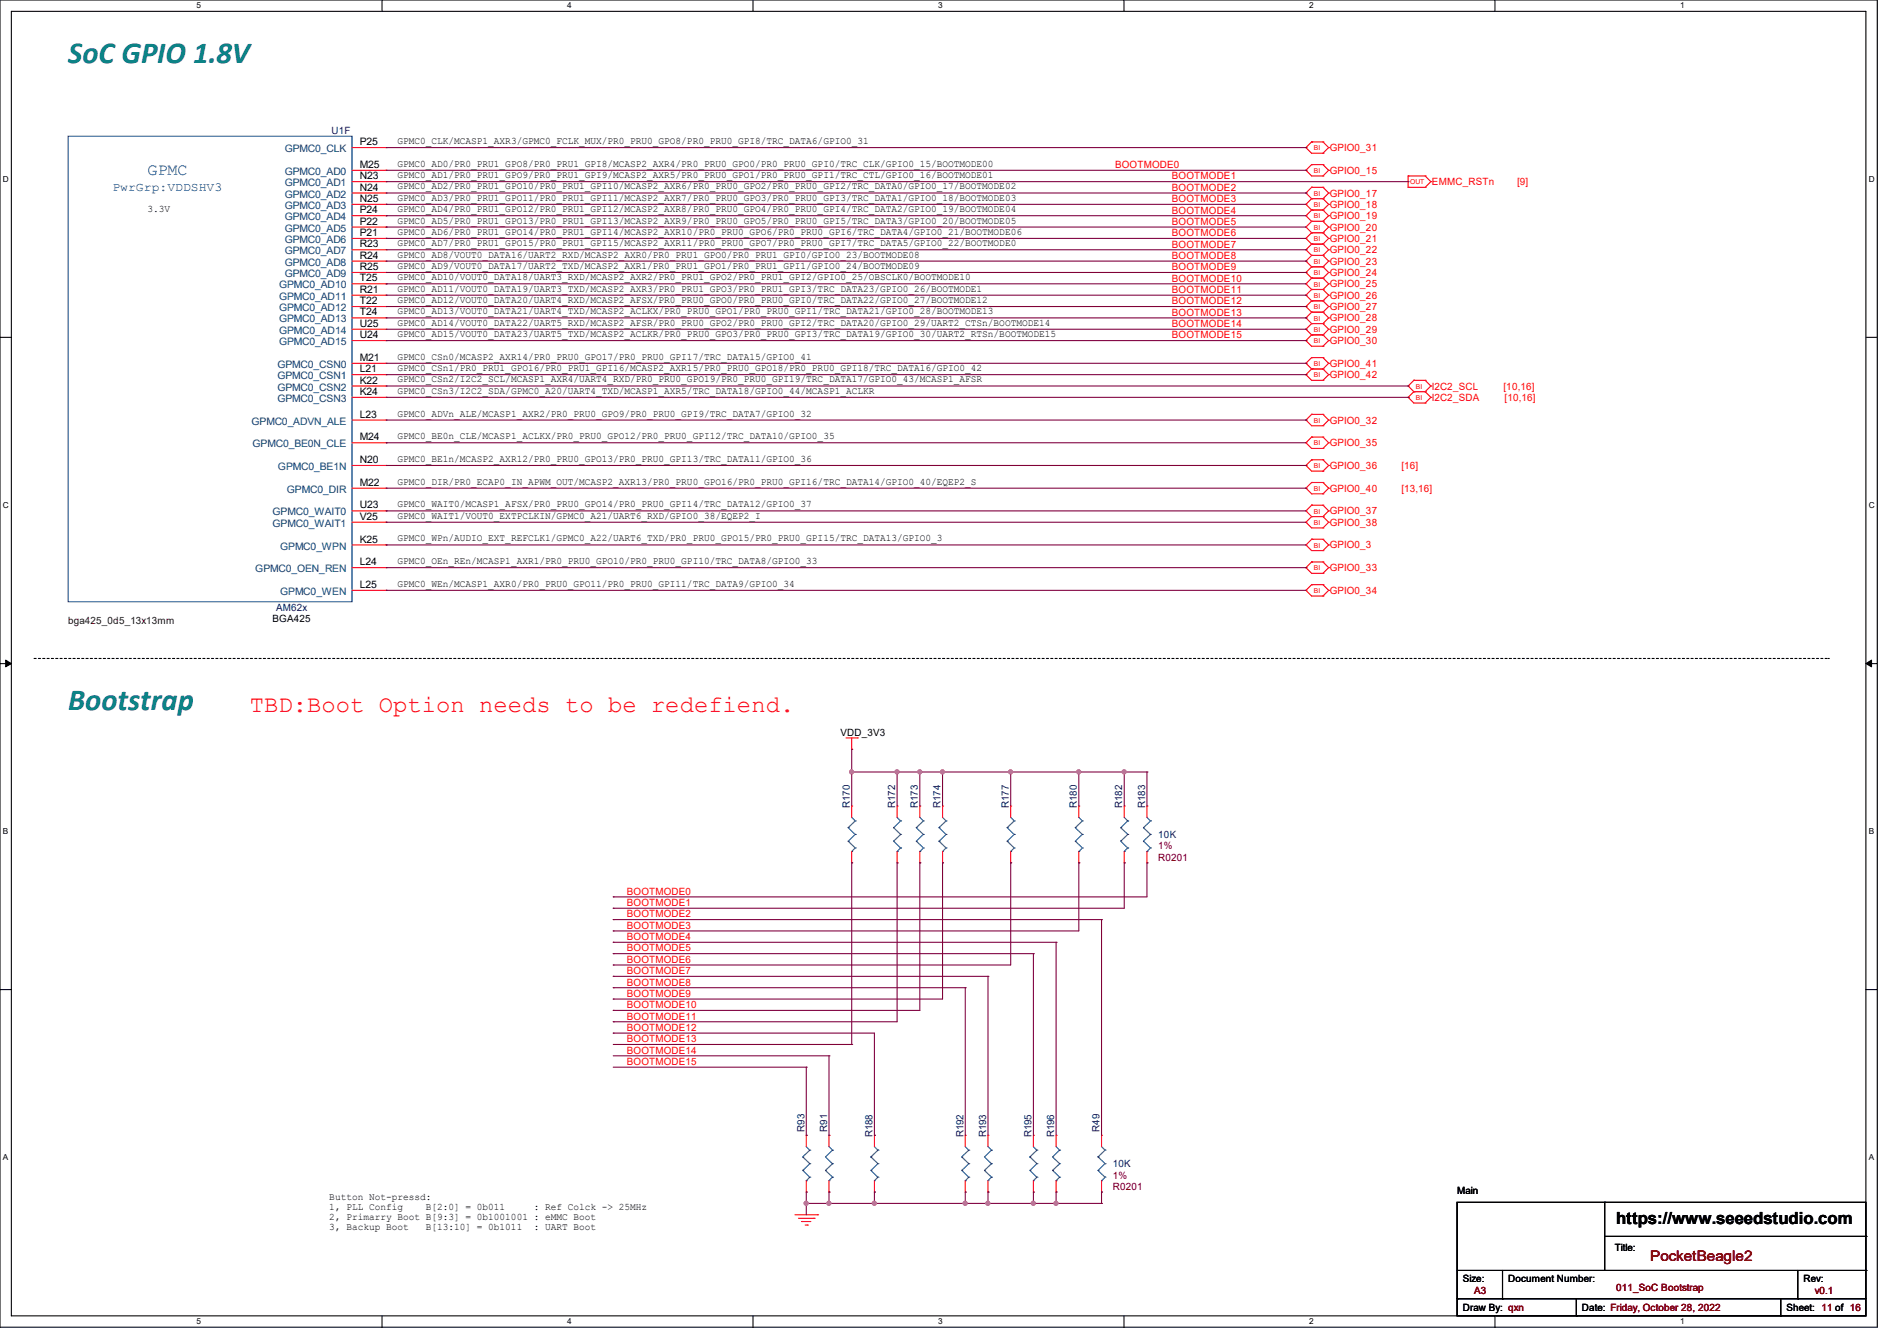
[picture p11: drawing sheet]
<svg xmlns="http://www.w3.org/2000/svg" width="297mm" height="210mm" viewBox="0 0 297 210" stroke-linecap="round" stroke-linejoin="round" font-family="sans-serif">
<defs><g id="words">
<g font-size="4.8" fill="#008080">
<text x="10.7" y="9.9">SoC GPIO 1.8V</text>
<text x="10.7" y="111.3">Bootstrap</text>
</g>
<text font-size="3.7" fill="#f00" x="39.1" y="111.5">TBD:Boot Option needs to be redefiend.</text>
<text font-size="2.6" fill="#00f" x="23.1" y="27.3">GPMC</text>
<text font-size="2.6" x="253" y="191.8">https://www.seeedstudio.com</text>
<text font-size="2.3" fill="#800000" x="258.4" y="197.5">PocketBeagle2</text>
<text font-size="1.9" fill="#00f" x="17.6" y="30">PwrGrp:VDDSHV3</text>
<g font-size="1.6" fill="#004080">
<text x="44.6" y="23.8">GPMC0_CLK</text>
<text x="44.6" y="27.4">GPMC0_AD0</text>
<text x="44.6" y="29.2">GPMC0_AD1</text>
<text x="44.6" y="30.9">GPMC0_AD2</text>
<text x="44.6" y="32.7">GPMC0_AD3</text>
<text x="44.6" y="34.5">GPMC0_AD4</text>
<text x="44.6" y="38.1">GPMC0_AD6</text>
<text x="44.6" y="36.3">GPMC0_AD5</text>
<text x="44.6" y="39.8">GPMC0_AD7</text>
<text x="44.6" y="41.6">GPMC0_AD8</text>
<text x="43.7" y="45.2">GPMC0_AD10</text>
<text x="43.7" y="46.9">GPMC0_AD11</text>
<text x="44.6" y="43.4">GPMC0_AD9</text>
<text x="43.7" y="52.3">GPMC0_AD14</text>
<text x="43.7" y="48.7">GPMC0_AD12</text>
<text x="43.7" y="50.5">GPMC0_AD13</text>
<text x="43.4" y="57.6">GPMC0_CSN0</text>
<text x="43.4" y="59.4">GPMC0_CSN1</text>
<text x="43.7" y="54.1">GPMC0_AD15</text>
<text x="43.4" y="61.2">GPMC0_CSN2</text>
<text x="43.4" y="63">GPMC0_CSN3</text>
<text x="39.4" y="66.5">GPMC0_ADVN_ALE</text>
<text x="39.5" y="70.1">GPMC0_BE0N_CLE</text>
<text x="43.5" y="73.6">GPMC0_BE1N</text>
<text x="44.9" y="77.2">GPMC0_DIR</text>
<text x="42.7" y="80.7">GPMC0_WAIT0</text>
<text x="42.7" y="82.5">GPMC0_WAIT1</text>
<text x="40" y="89.6">GPMC0_OEN_REN</text>
<text x="43.9" y="86.1">GPMC0_WPN</text>
<text x="43.9" y="93.2">GPMC0_WEN</text>
</g>
<g font-size="1.6" fill="#000080">
<text x="51.9" y="21">U1F</text>
<text x="43.2" y="95.7">AM62x</text>
<text x="133.1" y="126.6" transform="rotate(-90 133.1 126.6)">R170</text>
<text x="140.2" y="126.6" transform="rotate(-90 140.2 126.6)">R172</text>
<text x="143.7" y="126.6" transform="rotate(-90 143.7 126.6)">R173</text>
<text x="147.3" y="126.6" transform="rotate(-90 147.3 126.6)">R174</text>
<text x="157.9" y="126.6" transform="rotate(-90 157.9 126.6)">R177</text>
<text x="168.6" y="126.6" transform="rotate(-90 168.6 126.6)">R180</text>
<text x="175.7" y="126.6" transform="rotate(-90 175.7 126.6)">R182</text>
<text x="179.3" y="126.6" transform="rotate(-90 179.3 126.6)">R183</text>
<text x="181.4" y="131.2">10K</text>
<text x="125.9" y="177.2" transform="rotate(-90 125.9 177.2)">R93</text>
<text x="129.5" y="177.2" transform="rotate(-90 129.5 177.2)">R91</text>
<text x="136.6" y="178.1" transform="rotate(-90 136.6 178.1)">R188</text>
<text x="150.8" y="178.1" transform="rotate(-90 150.8 178.1)">R192</text>
<text x="154.4" y="178.1" transform="rotate(-90 154.4 178.1)">R193</text>
<text x="161.5" y="178.1" transform="rotate(-90 161.5 178.1)">R195</text>
<text x="165.1" y="178.1" transform="rotate(-90 165.1 178.1)">R196</text>
<text x="172.2" y="177.2" transform="rotate(-90 172.2 177.2)">R49</text>
<text x="174.2" y="182.8">10K</text>
</g>
<g font-size="1.6">
<text x="56.3" y="22.7">P25</text>
<text x="62.2" y="22.6">GPMC0_CLK/MCASP1_AXR3/GPMC0_FCLK_MUX/PR0_PRU0_GPO8/PR0_PRU0_GPI8/TRC_DATA6/GPIO0_31</text>
<text x="56.3" y="26.3">M25</text>
<text x="56.3" y="28.1">N23</text>
<text x="56.3" y="29.8">N24</text>
<text x="62.2" y="27.9">GPMC0_AD1/PR0_PRU1_GPO9/PR0_PRU1_GPI9/MCASP2_AXR5/PR0_PRU0_GPO1/PR0_PRU0_GPI1/TRC_CTL/GPIO0_16/BOOTMODE01</text>
<text x="62.2" y="26.1">GPMC0_AD0/PR0_PRU1_GPO8/PR0_PRU1_GPI8/MCASP2_AXR4/PR0_PRU0_GPO0/PR0_PRU0_GPI0/TRC_CLK/GPIO0_15/BOOTMODE00</text>
<text x="62.2" y="29.7">GPMC0_AD2/PR0_PRU1_GPO10/PR0_PRU1_GPI10/MCASP2_AXR6/PR0_PRU0_GPO2/PR0_PRU0_GPI2/TRC_DATA0/GPIO0_17/BOOTMODE02</text>
<text x="23.1" y="33.2">3.3V</text>
<text x="56.3" y="31.6">N25</text>
<text x="56.3" y="35.2">P22</text>
<text x="56.3" y="33.4">P24</text>
<text x="62.2" y="31.5">GPMC0_AD3/PR0_PRU1_GPO11/PR0_PRU1_GPI11/MCASP2_AXR7/PR0_PRU0_GPO3/PR0_PRU0_GPI3/TRC_DATA1/GPIO0_18/BOOTMODE03</text>
<text x="62.2" y="35">GPMC0_AD5/PR0_PRU1_GPO13/PR0_PRU1_GPI13/MCASP2_AXR9/PR0_PRU0_GPO5/PR0_PRU0_GPI5/TRC_DATA3/GPIO0_20/BOOTMODE05</text>
<text x="62.2" y="33.2">GPMC0_AD4/PR0_PRU1_GPO12/PR0_PRU1_GPI12/MCASP2_AXR8/PR0_PRU0_GPO4/PR0_PRU0_GPI4/TRC_DATA2/GPIO0_19/BOOTMODE04</text>
<text x="56.3" y="37">P21</text>
<text x="56.3" y="38.7">R23</text>
<text x="56.3" y="40.5">R24</text>
<text x="62.2" y="40.3">GPMC0_AD8/VOUT0_DATA16/UART2_RXD/MCASP2_AXR0/PR0_PRU1_GPO0/PR0_PRU1_GPI0/GPIO0_23/BOOTMODE08</text>
<text x="62.2" y="38.6">GPMC0_AD7/PR0_PRU1_GPO15/PR0_PRU1_GPI15/MCASP2_AXR11/PR0_PRU0_GPO7/PR0_PRU0_GPI7/TRC_DATA5/GPIO0_22/BOOTMODE0</text>
<text x="62.2" y="36.8">GPMC0_AD6/PR0_PRU1_GPO14/PR0_PRU1_GPI14/MCASP2_AXR10/PR0_PRU0_GPO6/PR0_PRU0_GPI6/TRC_DATA4/GPIO0_21/BOOTMODE06</text>
<text x="56.3" y="42.3">R25</text>
<text x="56.3" y="44.1">T25</text>
<text x="56.3" y="45.8">R21</text>
<text x="56.3" y="47.6">T22</text>
<text x="62.2" y="45.7">GPMC0_AD11/VOUT0_DATA19/UART3_TXD/MCASP2_AXR3/PR0_PRU1_GPO3/PR0_PRU1_GPI3/TRC_DATA23/GPIO0_26/BOOTMODE1</text>
<text x="62.2" y="43.9">GPMC0_AD10/VOUT0_DATA18/UART3_RXD/MCASP2_AXR2/PR0_PRU1_GPO2/PR0_PRU1_GPI2/GPIO0_25/OBSCLK0/BOOTMODE10</text>
<text x="62.2" y="47.5">GPMC0_AD12/VOUT0_DATA20/UART4_RXD/MCASP2_AFSX/PR0_PRU0_GPO0/PR0_PRU0_GPI0/TRC_DATA22/GPIO0_27/BOOTMODE12</text>
<text x="62.2" y="42.1">GPMC0_AD9/VOUT0_DATA17/UART2_TXD/MCASP2_AXR1/PR0_PRU1_GPO1/PR0_PRU1_GPI1/GPIO0_24/BOOTMODE09</text>
<text x="56.3" y="53">U24</text>
<text x="56.3" y="51.2">U25</text>
<text x="56.3" y="49.4">T24</text>
<text x="62.2" y="49.2">GPMC0_AD13/VOUT0_DATA21/UART4_TXD/MCASP2_ACLKX/PR0_PRU0_GPO1/PR0_PRU0_GPI1/TRC_DATA21/GPIO0_28/BOOTMODE13</text>
<text x="62.2" y="52.8">GPMC0_AD15/VOUT0_DATA23/UART5_TXD/MCASP2_ACLKR/PR0_PRU0_GPO3/PR0_PRU0_GPI3/TRC_DATA19/GPIO0_30/UART2_RTSn/BOOTMODE15</text>
<text x="62.2" y="51">GPMC0_AD14/VOUT0_DATA22/UART5_RXD/MCASP2_AFSR/PR0_PRU0_GPO2/PR0_PRU0_GPI2/TRC_DATA20/GPIO0_29/UART2_CTSn/BOOTMODE14</text>
<text x="56.3" y="56.5">M21</text>
<text x="56.3" y="58.3">L21</text>
<text x="62.2" y="59.9">GPMC0_CSn2/I2C2_SCL/MCASP1_AXR4/UART4_RXD/PR0_PRU0_GPO19/PR0_PRU0_GPI19/TRC_DATA17/GPIO0_43/MCASP1_AFSR</text>
<text x="62.2" y="58.1">GPMC0_CSn1/PR0_PRU1_GPO16/PR0_PRU1_GPI16/MCASP2_AXR15/PR0_PRU0_GPO18/PR0_PRU0_GPI18/TRC_DATA16/GPIO0_42</text>
<text x="62.2" y="56.3">GPMC0_CSn0/MCASP2_AXR14/PR0_PRU0_GPO17/PR0_PRU0_GPI17/TRC_DATA15/GPIO0_41</text>
<text x="56.3" y="65.4">L23</text>
<text x="56.3" y="60.1">K22</text>
<text x="56.3" y="61.8">K24</text>
<text x="62.2" y="61.7">GPMC0_CSn3/I2C2_SDA/GPMC0_A20/UART4_TXD/MCASP1_AXR5/TRC_DATA18/GPIO0_44/MCASP1_ACLKR</text>
<text x="62.2" y="65.2">GPMC0_ADVn_ALE/MCASP1_AXR2/PR0_PRU0_GPO9/PR0_PRU0_GPI9/TRC_DATA7/GPIO0_32</text>
<text x="56.3" y="69">M24</text>
<text x="62.2" y="68.8">GPMC0_BE0n_CLE/MCASP1_ACLKX/PR0_PRU0_GPO12/PR0_PRU0_GPI12/TRC_DATA10/GPIO0_35</text>
<text x="56.3" y="76.1">M22</text>
<text x="56.3" y="72.5">N20</text>
<text x="62.2" y="72.3">GPMC0_BE1n/MCASP2_AXR12/PR0_PRU0_GPO13/PR0_PRU0_GPI13/TRC_DATA11/GPIO0_36</text>
<text x="62.2" y="75.9">GPMC0_DIR/PR0_ECAP0_IN_APWM_OUT/MCASP2_AXR13/PR0_PRU0_GPO16/PR0_PRU0_GPI16/TRC_DATA14/GPIO0_40/EQEP2_S</text>
<text x="56.3" y="79.6">U23</text>
<text x="56.3" y="81.4">V25</text>
<text x="62.2" y="81.2">GPMC0_WAIT1/VOUT0_EXTPCLKIN/GPMC0_A21/UART6_RXD/GPIO0_38/EQEP2_I</text>
<text x="62.2" y="79.5">GPMC0_WAIT0/MCASP1_AFSX/PR0_PRU0_GPO14/PR0_PRU0_GPI14/TRC_DATA12/GPIO0_37</text>
<text x="56.3" y="85">K25</text>
<text x="56.3" y="88.5">L24</text>
<text x="62.2" y="84.8">GPMC0_WPn/AUDIO_EXT_REFCLK1/GPMC0_A22/UART6_TXD/PR0_PRU0_GPO15/PR0_PRU0_GPI15/TRC_DATA13/GPIO0_3</text>
<text x="62.2" y="88.3">GPMC0_OEn_REn/MCASP1_AXR1/PR0_PRU0_GPO10/PR0_PRU0_GPI10/TRC_DATA8/GPIO0_33</text>
<text x="56.3" y="92.1">L25</text>
<text x="62.2" y="91.9">GPMC0_WEn/MCASP1_AXR0/PR0_PRU0_GPO11/PR0_PRU0_GPI11/TRC_DATA9/GPIO0_34</text>
<text x="42.7" y="97.4">BGA425</text>
<text x="131.6" y="115.2">VDD_3V3</text>
<text x="51.6" y="187.9">Button Not-pressd:</text>
<text x="51.6" y="189.5">1, PLL Config</text>
<text x="51.6" y="191">2, Primarry Boot B[9:3] = 0b1001001 : eMMC Boot</text>
<text x="66.7" y="189.5">B[2:0] = 0b011</text>
<text x="83.6" y="189.5">: Ref Colck -&gt; 25MHz</text>
<text x="228.1" y="187.1">Main</text>
<text x="51.6" y="192.6">3, Backup Boot</text>
<text x="66.7" y="192.6">B[13:10] = 0b1011</text>
<text x="83.6" y="192.6">: UART Boot</text>
<text x="252.8" y="196">Title:</text>
<text x="229" y="200.7">Size:</text>
<text x="236.1" y="200.7">Document Number:</text>
<text x="282.4" y="200.7">Rev:</text>
<text x="229" y="205.4">Draw By: qxn</text>
<text x="247.7" y="205.4">Date: Friday, October 28, 2022</text>
<text x="279.7" y="205.4">Sheet: 11 of 16</text>
</g>
<g font-size="1.6" fill="#f00">
<text x="208.2" y="23.7">GPIO0_31</text>
<text x="174.6" y="26.3">BOOTMODE0</text>
<text x="183.5" y="28.1">BOOTMODE1</text>
<text x="183.5" y="29.9">BOOTMODE2</text>
<text x="208.2" y="27.2">GPIO0_15</text>
<text x="224.2" y="29">EMMC_RSTn</text>
<text x="237.5" y="29">[9]</text>
<text x="183.5" y="31.7">BOOTMODE3</text>
<text x="183.5" y="33.4">BOOTMODE4</text>
<text x="183.5" y="35.2">BOOTMODE5</text>
<text x="208.2" y="30.8">GPIO0_17</text>
<text x="208.2" y="32.6">GPIO0_18</text>
<text x="208.2" y="34.3">GPIO0_19</text>
<text x="183.5" y="37">BOOTMODE6</text>
<text x="183.5" y="38.8">BOOTMODE7</text>
<text x="183.5" y="40.6">BOOTMODE8</text>
<text x="208.2" y="36.1">GPIO0_20</text>
<text x="208.2" y="37.9">GPIO0_21</text>
<text x="208.2" y="39.7">GPIO0_22</text>
<text x="208.2" y="41.4">GPIO0_23</text>
<text x="183.5" y="42.3">BOOTMODE9</text>
<text x="183.5" y="44.1">BOOTMODE10</text>
<text x="183.5" y="45.9">BOOTMODE11</text>
<text x="183.5" y="47.7">BOOTMODE12</text>
<text x="208.2" y="43.2">GPIO0_24</text>
<text x="208.2" y="45">GPIO0_25</text>
<text x="208.2" y="46.8">GPIO0_26</text>
<text x="183.5" y="49.4">BOOTMODE13</text>
<text x="183.5" y="51.2">BOOTMODE14</text>
<text x="183.5" y="53">BOOTMODE15</text>
<text x="208.2" y="48.6">GPIO0_27</text>
<text x="208.2" y="50.3">GPIO0_28</text>
<text x="208.2" y="52.1">GPIO0_29</text>
<text x="208.2" y="53.9">GPIO0_30</text>
<text x="208.2" y="57.4">GPIO0_41</text>
<text x="208.2" y="59.2">GPIO0_42</text>
<text x="224.2" y="61">I2C2_SCL</text>
<text x="224.2" y="62.8">I2C2_SDA</text>
<text x="235.4" y="61">[10,16]</text>
<text x="235.6" y="62.8">[10,16]</text>
<text x="208.2" y="66.3">GPIO0_32</text>
<text x="208.2" y="69.9">GPIO0_35</text>
<text x="208.2" y="73.4">GPIO0_36</text>
<text x="208.2" y="77">GPIO0_40</text>
<text x="219.4" y="73.4">[16]</text>
<text x="219.4" y="77">[13,16]</text>
<text x="208.2" y="80.6">GPIO0_37</text>
<text x="208.2" y="82.3">GPIO0_38</text>
<text x="208.2" y="89.4">GPIO0_33</text>
<text x="208.2" y="85.9">GPIO0_3</text>
<text x="208.2" y="93">GPIO0_34</text>
<text x="98.1" y="140.1">BOOTMODE0</text>
<text x="98.1" y="141.9">BOOTMODE1</text>
<text x="98.1" y="143.7">BOOTMODE2</text>
<text x="98.1" y="145.5">BOOTMODE3</text>
<text x="98.1" y="147.2">BOOTMODE4</text>
<text x="98.1" y="149">BOOTMODE5</text>
<text x="98.1" y="150.8">BOOTMODE6</text>
<text x="98.1" y="152.6">BOOTMODE7</text>
<text x="98.1" y="154.3">BOOTMODE8</text>
<text x="98.1" y="156.1">BOOTMODE9</text>
<text x="98.1" y="157.9">BOOTMODE10</text>
<text x="98.1" y="159.7">BOOTMODE11</text>
<text x="98.1" y="161.5">BOOTMODE12</text>
<text x="98.1" y="163.2">BOOTMODE13</text>
<text x="98.1" y="165">BOOTMODE14</text>
<text x="98.1" y="166.8">BOOTMODE15</text>
</g>
<text font-size="1.6" fill="#400000" x="10.7" y="97.8">bga425_0d5_13x13mm</text>
<g font-size="1.6" fill="#800000">
<text x="181.4" y="133">1%</text>
<text x="181.4" y="134.8">R0201</text>
<text x="174.2" y="184.6">1%</text>
<text x="174.2" y="186.3">R0201</text>
<text x="230.8" y="202.7">A3</text>
<text x="253" y="202.2">011_SoC Bootstrap</text>
<text x="284.1" y="202.7">v0.1</text>
</g>
<g font-size="1.3">
<text x="30.8" y="1.3">5</text>
<text x="88.8" y="1.3">4</text>
<text x="146.9" y="1.3">3</text>
<text x="205" y="1.3">2</text>
<text x="263.1" y="1.3">1</text>
<text x=".5" y="28.4">D</text>
<text x="292.6" y="28.4">D</text>
<text x=".5" y="79.5">C</text>
<text x="292.6" y="79.5">C</text>
<text x=".5" y="130.6">B</text>
<text x="292.6" y="130.6">B</text>
<text x=".5" y="181.7">A</text>
<text x="292.6" y="181.7">A</text>
<text x="30.8" y="207.4">5</text>
<text x="88.8" y="207.4">4</text>
<text x="146.9" y="207.4">3</text>
<text x="205" y="207.4">2</text>
<text x="263.1" y="207.4">1</text>
</g>
<g font-size="1.1" fill="#f00">
<text x="205.7" y="23.5">BI</text>
<text x="205.7" y="27.1">BI</text>
<text x="220.8" y="28.9">OUT</text>
<text x="205.7" y="30.6">BI</text>
<text x="205.7" y="32.4">BI</text>
<text x="205.7" y="34.2">BI</text>
<text x="205.7" y="36">BI</text>
<text x="205.7" y="37.8">BI</text>
<text x="205.7" y="39.5">BI</text>
<text x="205.7" y="41.3">BI</text>
<text x="205.7" y="43.1">BI</text>
<text x="205.7" y="44.9">BI</text>
<text x="205.7" y="46.7">BI</text>
<text x="205.7" y="48.4">BI</text>
<text x="205.7" y="50.2">BI</text>
<text x="205.7" y="52">BI</text>
<text x="205.7" y="53.8">BI</text>
<text x="205.7" y="57.3">BI</text>
<text x="205.7" y="59.1">BI</text>
<text x="221.7" y="60.9">BI</text>
<text x="221.7" y="62.7">BI</text>
<text x="205.7" y="66.2">BI</text>
<text x="205.7" y="69.8">BI</text>
<text x="205.7" y="73.3">BI</text>
<text x="205.7" y="76.9">BI</text>
<text x="205.7" y="80.4">BI</text>
<text x="205.7" y="82.2">BI</text>
<text x="205.7" y="89.3">BI</text>
<text x="205.7" y="85.8">BI</text>
<text x="205.7" y="92.9">BI</text>
</g>
</g></defs>
<path d="M0 0h293.9v207.9h-293.9zM1.8 1.8h290.3v204.3h-290.3z" fill="none" stroke="#000" stroke-width=".17"/>
<g fill="#fff">
<path d="M30.8 .2h.7v1.4h-.7z"/>
<path d="M30.8 206.2h.7v1.4h-.7z"/>
</g>
<path d="M59.8 0v1.8M59.8 206.1v1.8" fill="none" stroke="#000" stroke-width=".17"/>
<g fill="#fff">
<path d="M88.8 .2h.7v1.4h-.7z"/>
<path d="M88.8 206.2h.7v1.4h-.7z"/>
</g>
<path d="M117.9 0v1.8M117.9 206.1v1.8" fill="none" stroke="#000" stroke-width=".17"/>
<g fill="#fff">
<path d="M146.9 .2h.7v1.4h-.7z"/>
<path d="M146.9 206.2h.7v1.4h-.7z"/>
</g>
<path d="M176 0v1.8M176 206.1v1.8" fill="none" stroke="#000" stroke-width=".17"/>
<g fill="#fff">
<path d="M205 .2h.7v1.4h-.7z"/>
<path d="M205 206.2h.7v1.4h-.7z"/>
</g>
<path d="M234.1 0v1.8M234.1 206.1v1.8" fill="none" stroke="#000" stroke-width=".17"/>
<g fill="#fff">
<path d="M263.1 .2h.6v1.4h-.6z"/>
<path d="M263.1 206.2h.6v1.4h-.6z"/>
<path d="M.5 27.3h.9v1.4h-.9z"/>
<path d="M292.6 27.3h.9v1.4h-.9z"/>
<path d="M.5 78.4h.9v1.4h-.9z"/>
<path d="M292.6 78.4h.9v1.4h-.9z"/>
</g>
<path d="M0 52.8h1.8M292.1 52.8h1.8" fill="none" stroke="#000" stroke-width=".17"/>
<g fill="#fff">
<path d="M.5 129.5h.8v1.4h-.8z"/>
<path d="M292.6 129.5h.8v1.4h-.8z"/>
</g>
<path d="M0 103.9h1.8M292.1 103.9h1.8" fill="none" stroke="#000" stroke-width=".17"/>
<path d="M.9 103.4l.9 .5-.9 .5zM292.1 103.9l.9-.5v1z" fill="#000" stroke="#000" stroke-width=".16"/>
<g fill="#fff">
<path d="M.5 180.5h.8v1.4h-.8z"/>
<path d="M292.6 180.5h.8v1.4h-.8z"/>
</g>
<g fill="none" stroke="#000" stroke-width=".17">
<path d="M0 155h1.8M292.1 155h1.8M228.1 188.3h64v17.8h-64zM228.1 199h64M235.2 199v4.4M251.2 188.3h.1M251.2 188.3v10.7M251.2 193.6h40.9M281.5 199v4.4M292.1 199h.1M292.1 193.6h.1M228.1 203.4h.1"/>
<path d="M228.1 203.4h64M235.2 203.4h.1M246.8 206.1h.1M246.8 203.4v2.7M278.8 206.1h.1M278.8 203.4v2.7M281.5 203.4h.1"/>
</g>
<path d="M5.3 103.1h281M286.3 103.1h.1" fill="none" stroke="#000" stroke-width=".17" stroke-dasharray=".3"/>
<g fill="none" stroke="#f00" stroke-width=".17">
<path d="M55.1 26.7h5.4M55.1 28.4h5.4M55.1 30.2h5.4M55.1 32h5.4M55.1 37.3h5.4M55.1 35.6h5.4M55.1 33.8h5.4M55.1 23.1h5.4M55.1 39.1h5.4M60.5 26.7h.1M60.5 28.4h.1M60.5 30.2h.1"/>
<path d="M60.5 32h.1M60.5 37.3h.1M60.5 35.6h.1M60.5 33.8h.1M60.5 23.1h.1M60.5 39.1h.1M204.5 26.7h.1M204.5 30.2h.1M204.5 32h.1M204.5 33.8h.1M204.5 35.6h.1M204.5 37.3h.1"/>
<path d="M204.5 39.1h.1M204.5 23.1h.1M204.5 26.7l.9 .9h1.7M204.5 23.1l.9 .9h1.7M204.5 30.2l.9 .9M204.5 32l.9 .9M204.5 33.8l.9 .9M204.5 35.6l.9 .8M204.5 37.3l.9 .9M204.5 39.1l.9 .9M205.4 25.8h.1M205.4 29.3h.1"/>
<path d="M205.4 31.1h.1M205.4 32.9h.1M205.4 34.7h.1M205.4 36.4h.1M205.4 38.2h.1M205.4 22.2h.1M205.4 29.3h1.7M205.4 25.8h1.7M205.4 25.8l-.9 .9M205.4 29.3l-.9 .9M205.4 32.9l-.9 .9M205.4 31.1h1.7"/>
<path d="M205.4 31.1l-.9 .9M205.4 34.7l-.9 .9M205.4 32.9h1.7M205.4 36.4l-.9 .9M205.4 34.7h1.7M205.4 38.2l-.9 .9M205.4 36.4h1.7M205.4 38.2h1.7M205.4 22.2h1.7M205.4 22.2l-.9 .9M207.1 25.8h.1M207.1 27.6h.1"/>
<path d="M207.1 29.3h.1M207.1 31.1h.1M207.1 32.9h.1M207.1 34.7h.1M207.1 36.4h.1M207.1 38.2h.1M207.1 22.2h.1M207.1 24h.1M207.1 25.8l.9 .9M207.1 29.3l.9 .9M207.1 32.9l.9 .9M207.1 31.1l.9 .9"/>
<path d="M207.1 36.4l.9 .9M207.1 34.7l.9 .9M207.1 38.2l.9 .9M207.1 22.2l.9 .9M208 26.7h.1M208 30.2h.1M208 32h.1M208 33.8h.1M208 35.6h.1M208 37.3h.1M208 39.1h.1M208 23.1h.1"/>
<path d="M208 23.1l-.9 .9M208 26.7l-.9 .9M208 30.2l-.9 .9M208 32l-.9 .9M208 33.8l-.9 .9M208 35.6l-.9 .8M208 37.3l-.9 .9M208 39.1l-.9 .9M220.5 27.6h.1M220.5 29.3h.1M220.5 29.3h2.6M220.5 27.6h2.6"/>
<path d="M220.5 27.6v1.7M223.1 27.6h.1M223.1 29.3h.1M223.1 27.6l.9 .8M224 28.4h.1M224 28.4l-.9 .9M55.1 53.3h5.4M55.1 51.6h5.4M55.1 40.9h5.4M55.1 42.7h5.4M55.1 44.4h5.4M55.1 46.2h5.4"/>
<path d="M55.1 48h5.4M55.1 49.8h5.4M55.1 56.9h5.4M55.1 58.7h5.4M60.5 53.3h.1M60.5 51.6h.1M60.5 40.9h.1M60.5 42.7h.1M60.5 44.4h.1M60.5 46.2h.1M60.5 48h.1M60.5 49.8h.1"/>
<path d="M60.5 56.9h.1M60.5 58.7h.1M204.5 40.9h.1M204.5 42.7h.1M204.5 44.4h.1M204.5 46.2h.1M204.5 48h.1M204.5 49.8h.1M204.5 51.6h.1M204.5 53.3h.1M204.5 56.9h.1M204.5 58.7h.1"/>
<path d="M204.5 58.7l.9 .9h1.7M204.5 44.4l.9 .9M204.5 40.9l.9 .9M204.5 42.7l.9 .9M204.5 46.2l.9 .9M204.5 48l.9 .9M204.5 49.8l.9 .9M204.5 51.6l.9 .9M204.5 53.3l.9 .9h1.7M204.5 56.9l.9 .9M205.4 40h.1M205.4 41.8h.1"/>
<path d="M205.4 43.6h.1M205.4 45.3h.1M205.4 47.1h.1M205.4 48.9h.1M205.4 50.7h.1M205.4 52.5h.1M205.4 56h.1M205.4 57.8h.1M205.4 47.1l-.9 .9M205.4 40l-.9 .9M205.4 41.8l-.9 .9M205.4 40h1.7"/>
<path d="M205.4 43.6l-.9 .8M205.4 41.8h1.7M205.4 45.3l-.9 .9M205.4 43.6h1.7M205.4 45.3h1.7M205.4 48.9l-.9 .9M205.4 47.1h1.7M205.4 50.7l-.9 .9M205.4 48.9h1.7M205.4 52.5l-.9 .8M205.4 50.7h1.7M205.4 52.5h1.7"/>
<path d="M205.4 56l-.9 .9M205.4 56h1.7M205.4 57.8h1.7M205.4 57.8l-.9 .9M207.1 40h.1M207.1 41.8h.1M207.1 43.6h.1M207.1 45.3h.1M207.1 47.1h.1M207.1 48.9h.1M207.1 50.7h.1M207.1 52.5h.1"/>
<path d="M207.1 54.2h.1M207.1 56h.1M207.1 57.8h.1M207.1 59.6h.1M207.1 47.1l.9 .9M207.1 45.3l.9 .9M207.1 40l.9 .9M207.1 41.8l.9 .9M207.1 43.6l.9 .8M207.1 48.9l.9 .9M207.1 50.7l.9 .9M207.1 52.5l.9 .8"/>
<path d="M207.1 56l.9 .9M207.1 57.8l.9 .9M208 40.9h.1M208 42.7h.1M208 44.4h.1M208 46.2h.1M208 48h.1M208 49.8h.1M208 51.6h.1M208 53.3h.1M208 56.9h.1M208 58.7h.1"/>
<path d="M208 44.4l-.9 .9M208 40.9l-.9 .9M208 42.7l-.9 .9M208 46.2l-.9 .9M208 48l-.9 .9M208 49.8l-.9 .9M208 51.6l-.9 .9M208 53.3l-.9 .9M208 56.9l-.9 .9M208 58.7l-.9 .9M221.4 59.6h.1M221.4 59.6h1.7"/>
<path d="M221.4 59.6l-.9 .9M223.1 59.6h.1M223.1 59.6l.9 .9M55.1 65.8h5.4M55.1 76.5h5.4M55.1 72.9h5.4M55.1 69.3h5.4M55.1 60.5h5.4M55.1 62.2h5.4M60.5 65.8h.1M60.5 76.5h.1M60.5 72.9h.1"/>
<path d="M60.5 69.3h.1M60.5 60.5h.1M60.5 62.2h.1M204.5 72.9h.1M204.5 65.8h.1M204.5 69.3h.1M204.5 76.5h.1M204.5 69.3l.9 .9h1.7M204.5 72.9l.9 .9h1.7M204.5 65.8l.9 .9h1.7M204.5 76.5l.9 .8h1.7M205.4 72h.1"/>
<path d="M205.4 64.9h.1M205.4 68.5h.1M205.4 79.1h.1M205.4 75.6h.1M205.4 75.6l-.9 .9M205.4 79.1l-.9 .9M205.4 72h1.7M205.4 72l-.9 .9M205.4 64.9h1.7M205.4 64.9l-.9 .9M205.4 68.5l-.9 .8M205.4 68.5h1.7"/>
<path d="M205.4 79.1h1.7M205.4 75.6h1.7M207.1 72h.1M207.1 73.8h.1M207.1 64.9h.1M207.1 66.7h.1M207.1 68.5h.1M207.1 70.2h.1M207.1 79.1h.1M207.1 75.6h.1M207.1 77.3h.1M207.1 72l.9 .9"/>
<path d="M207.1 75.6l.9 .9M207.1 64.9l.9 .9M207.1 68.5l.9 .8M207.1 79.1l.9 .9M208 72.9h.1M208 65.8h.1M208 69.3h.1M208 76.5h.1M208 72.9l-.9 .9M208 76.5l-.9 .8M208 69.3l-.9 .9M208 65.8l-.9 .9"/>
<path d="M220.5 60.5h.1M220.5 62.2h.1M220.5 60.5l.9 .8M220.5 62.2l.9 .9h1.7M221.4 61.3h.1M221.4 61.3h1.7M221.4 61.3l-.9 .9M223.1 61.3h.1M223.1 63.1h.1M223.1 61.3l.9 .9M224 60.5h.1M224 62.2h.1"/>
<path d="M224 60.5l-.9 .8M224 62.2l-.9 .9M55.1 80h5.4M55.1 81.8h5.4M55.1 85.3h5.4M55.1 88.9h5.4M55.1 92.5h5.4M60.5 80h.1M60.5 81.8h.1M60.5 85.3h.1M60.5 88.9h.1M60.5 92.5h.1"/>
<path d="M204.5 88.9h.1M204.5 92.5h.1M204.5 80h.1M204.5 81.8h.1M204.5 85.3h.1M204.5 85.3l.9 .9h1.7M204.5 88.9l.9 .9h1.7M204.5 92.5l.9 .8h1.7M204.5 80l.9 .9M204.5 81.8l.9 .9h1.7M205.4 88h.1M205.4 91.6h.1"/>
<path d="M205.4 80.9h.1M205.4 84.5h.1M205.4 80.9l-.9 .9M205.4 88h1.7M205.4 88l-.9 .9M205.4 91.6l-.9 .9M205.4 91.6h1.7M205.4 80.9h1.7M205.4 84.5l-.9 .8M205.4 84.5h1.7M207.1 88h.1M207.1 89.8h.1"/>
<path d="M207.1 91.6h.1M207.1 93.3h.1M207.1 80.9h.1M207.1 82.7h.1M207.1 84.5h.1M207.1 86.2h.1M207.1 88l.9 .9M207.1 91.6l.9 .9M207.1 80.9l.9 .9M207.1 84.5l.9 .8M208 88.9h.1M208 92.5h.1"/>
<path d="M208 80h.1M208 81.8h.1M208 85.3h.1M208 85.3l-.9 .9M208 88.9l-.9 .9M208 92.5l-.9 .8M208 80l-.9 .9M208 81.8l-.9 .9M132.5 115.6h1.7M133.3 117.3h.1M133.3 115.6v1.7M134.2 115.6h.1"/>
<path d="M133.3 126.2h.1M133.3 135.1h.1M133.3 126.2v1.8M133.3 133.3v1.8M140.5 126.2h.1M140.5 135.1h.1M140.5 126.2v1.8M140.5 133.3v1.8M144 126.2h.1M144 135.1h.1M144 126.2v1.8M144 133.3v1.8"/>
<path d="M147.6 126.2h.1M147.6 135.1h.1M147.6 126.2v1.8M147.6 133.3v1.8M158.2 126.2h.1M158.2 135.1h.1M158.2 126.2v1.8M158.2 133.3v1.8M168.9 126.2h.1M168.9 135.1h.1M168.9 126.2v1.8M168.9 133.3v1.8"/>
<path d="M176 126.2h.1M176 135.1h.1M176 126.2v1.8M176 133.3v1.8M179.6 126.2h.1M179.6 135.1h.1M179.6 126.2v1.8M179.6 133.3v1.8M126.2 177.8h.1M126.2 177.8v1.8M129.8 177.8h.1M129.8 177.8v1.8"/>
<path d="M136.9 177.8h.1M136.9 177.8v1.8M151.1 177.8h.1M151.1 177.8v1.8M154.7 177.8h.1M154.7 177.8v1.8M161.8 177.8h.1M161.8 177.8v1.8M165.4 177.8h.1M165.4 177.8v1.8M172.5 177.8h.1M172.5 177.8v1.8"/>
<path d="M124.5 190.2h3.5M125 190.8h2.5M125.5 191.3h.1M125.5 191.3h1.5M126.1 191.9h.3M126.2 186.7h.1M126.2 184.9v1.8M126.4 191.9h.1M127.5 190.8h.1M128 190.2h.1M129.8 186.7h.1M129.8 184.9v1.8"/>
<path d="M136.9 186.7h.1M136.9 184.9v1.8M151.1 186.7h.1M151.1 184.9v1.8M154.7 186.7h.1M154.7 184.9v1.8M161.8 186.7h.1M161.8 184.9v1.8M165.4 186.7h.1M165.4 184.9v1.8M172.5 186.7h.1M172.5 184.9v1.8"/>
</g>
<g fill="none" stroke="#00f" stroke-width=".17">
<path d="M10.7 21.3h44.4v72.9h-44.4zM132.8 129.6h.1M132.8 131.7h.1M132.8 129.6l1.1 1.1M132.8 131.7l1.1 1.1M133.3 133.3h.1M133.3 128l.6 .6M133.9 128.6h.1M133.9 130.7h.1M133.9 132.8h.1M133.9 128.6l-1.1 1M133.9 130.7l-1.1 1"/>
<path d="M133.9 132.8l-.6 .5M139.9 129.6h.1M139.9 131.7h.1M139.9 129.6l1.1 1.1M139.9 131.7l1.1 1.1M140.5 133.3h.1M140.5 128l.5 .6M141 128.6h.1M141 130.7h.1M141 132.8h.1M141 128.6l-1.1 1M141 130.7l-1.1 1"/>
<path d="M141 132.8l-.5 .5M143.5 129.6h.1M143.5 131.7h.1M143.5 129.6l1.1 1.1M143.5 131.7l1.1 1.1M144 133.3h.1M144 128l.6 .6M144.6 128.6h.1M144.6 130.7h.1M144.6 132.8h.1M144.6 128.6l-1.1 1M144.6 130.7l-1.1 1"/>
<path d="M144.6 132.8l-.6 .5M147 129.6h.1M147 131.7h.1M147 129.6l1.1 1.1M147 131.7l1.1 1.1M147.6 133.3h.1M147.6 128l.5 .6M148.1 128.6h.1M148.1 130.7h.1M148.1 132.8h.1M148.1 128.6l-1.1 1M148.1 130.7l-1.1 1"/>
<path d="M148.1 132.8l-.5 .5M157.7 129.6h.1M157.7 131.7h.1M157.7 129.6l1.1 1.1M157.7 131.7l1.1 1.1M158.2 133.3h.1M158.2 128l.6 .6M158.8 128.6h.1M158.8 130.7h.1M158.8 132.8h.1M158.8 128.6l-1.1 1M158.8 130.7l-1.1 1"/>
<path d="M158.8 132.8l-.6 .5M168.4 129.6h.1M168.4 131.7h.1M168.4 129.6l1.1 1.1M168.4 131.7l1.1 1.1M168.9 133.3h.1M168.9 128l.6 .6M169.5 128.6h.1M169.5 130.7h.1M169.5 132.8h.1M169.5 128.6l-1.1 1M169.5 130.7l-1.1 1"/>
<path d="M169.5 132.8l-.6 .5M175.5 129.6h.1M175.5 131.7h.1M175.5 129.6l1.1 1.1M175.5 131.7l1.1 1.1M176 133.3h.1M176 128l.6 .6M176.6 128.6h.1M176.6 130.7h.1M176.6 132.8h.1M176.6 128.6l-1.1 1M176.6 130.7l-1.1 1"/>
<path d="M176.6 132.8l-.6 .5M179 129.6h.1M179 131.7h.1M179 129.6l1.1 1.1M179 131.7l1.1 1.1M179.6 133.3h.1M179.6 128l.5 .6M180.1 128.6h.1M180.1 130.7h.1M180.1 132.8h.1M180.1 128.6l-1.1 1M180.1 130.7l-1.1 1"/>
<path d="M180.1 132.8l-.5 .5M126.2 179.6l.6 .5M129.8 179.6l.5 .5M136.9 179.6l.6 .5M151.1 179.6l.6 .5M154.7 179.6l.5 .5M161.8 179.6l.5 .5M165.4 179.6l.5 .5M172.5 179.6l.5 .5M125.7 181.2h.1M125.7 183.3h.1M125.7 181.2l1.1 1"/>
<path d="M125.7 183.3l1.1 1.1M126.2 184.9h.1M126.8 180.1h.1M126.8 182.2h.1M126.8 184.4h.1M126.8 180.1l-1.1 1.1M126.8 182.2l-1.1 1.1M126.8 184.4l-.6 .5M129.2 181.2h.1M129.2 183.3h.1M129.2 181.2l1.1 1M129.2 183.3l1.1 1.1"/>
<path d="M129.8 184.9h.1M130.3 180.1h.1M130.3 182.2h.1M130.3 184.4h.1M130.3 180.1l-1.1 1.1M130.3 182.2l-1.1 1.1M130.3 184.4l-.5 .5M136.4 181.2h.1M136.4 183.3h.1M136.4 181.2l1.1 1M136.4 183.3l1.1 1.1M136.9 184.9h.1"/>
<path d="M137.5 180.1h.1M137.5 182.2h.1M137.5 184.4h.1M137.5 180.1l-1.1 1.1M137.5 182.2l-1.1 1.1M137.5 184.4l-.6 .5M150.6 181.2h.1M150.6 183.3h.1M150.6 181.2l1.1 1M150.6 183.3l1.1 1.1M151.1 184.9h.1M151.7 180.1h.1"/>
<path d="M151.7 182.2h.1M151.7 184.4h.1M151.7 180.1l-1.1 1.1M151.7 182.2l-1.1 1.1M151.7 184.4l-.6 .5M154.1 181.2h.1M154.1 183.3h.1M154.1 181.2l1.1 1M154.1 183.3l1.1 1.1M154.7 184.9h.1M155.2 180.1h.1M155.2 182.2h.1"/>
<path d="M155.2 184.4h.1M155.2 180.1l-1.1 1.1M155.2 182.2l-1.1 1.1M155.2 184.4l-.5 .5M161.2 181.2h.1M161.2 183.3h.1M161.2 181.2l1.1 1M161.2 183.3l1.1 1.1M161.8 184.9h.1M162.3 180.1h.1M162.3 182.2h.1M162.3 184.4h.1"/>
<path d="M162.3 180.1l-1.1 1.1M162.3 182.2l-1.1 1.1M162.3 184.4l-.5 .5M164.8 181.2h.1M164.8 183.3h.1M164.8 181.2l1.1 1M164.8 183.3l1.1 1.1M165.4 184.9h.1M165.9 180.1h.1M165.9 182.2h.1M165.9 184.4h.1M165.9 180.1l-1.1 1.1"/>
<path d="M165.9 182.2l-1.1 1.1M165.9 184.4l-.5 .5M171.9 181.2h.1M171.9 183.3h.1M171.9 181.2l1.1 1M171.9 183.3l1.1 1.1M172.5 184.9h.1M173 180.1h.1M173 182.2h.1M173 184.4h.1M173 180.1l-1.1 1.1M173 182.2l-1.1 1.1"/>
<path d="M173 184.4l-.5 .5"/>
</g>
<g fill="none" stroke="#800040" stroke-width=".17">
<path d="M60.5 32h.1M60.5 33.8h.1M60.5 35.6h.1M60.5 37.3h.1M60.5 26.7h144M60.5 28.4h160M60.5 30.2h144M60.5 32h144M60.5 33.8h144M60.5 35.6h144M60.5 37.3h144M60.5 39.1h144"/>
<path d="M60.5 23.1h144M204.5 26.7h.1M204.5 30.2h.1M204.5 39.1h.1M204.5 23.1h.1M220.5 28.4h.1M60.5 44.4h.1M60.5 40.9h144M60.5 42.7h144M60.5 44.4h144M60.5 46.2h144M60.5 48h144"/>
<path d="M60.5 49.8h144M60.5 56.9h144M60.5 58.7h144M60.5 51.6h144M60.5 53.3h144M204.5 40.9h.1M204.5 42.7h.1M204.5 46.2h.1M204.5 48h.1M204.5 49.8h.1M204.5 56.9h.1M204.5 58.7h.1"/>
<path d="M204.5 51.6h.1M204.5 53.3h.1M60.5 69.3h.1M60.5 60.5h160M60.5 62.2h160M60.5 65.8h144M60.5 69.3h144M60.5 72.9h144M60.5 76.5h144M204.5 65.8h.1M204.5 72.9h.1M204.5 76.5h.1"/>
<path d="M220.5 60.5h.1M220.5 62.2h.1M60.5 80h.1M60.5 92.5h.1M60.5 85.3h.1M60.5 81.8h.1M60.5 80h144M60.5 92.5h144M60.5 88.9h144M60.5 85.3h144M60.5 81.8h144M204.5 88.9h.1"/>
<path d="M133.3 117.3h.1M133.3 117.3v8.9M133.3 120.9h.1M133.3 135.1h.1M133.3 135.1v28.5M133.3 120.9h46.3M140.5 120.9h.1M140.5 135.1h.1M140.5 120.9v5.3M140.5 135.1v24.9h-44.5M144 120.9h.1M144 135.1h.1"/>
<path d="M144 120.9v5.3M144 135.1v23.1h-48M147.6 120.9h.1M147.6 135.1h.1M147.6 120.9v5.3M147.6 135.1v21.4h-51.6M158.2 120.9h.1M158.2 135.1h.1M158.2 120.9v5.3M158.2 135.1v16h-62.2M168.9 120.9h.1M168.9 135.1h.1"/>
<path d="M168.9 120.9v5.3M168.9 135.1v10.7h-72.9M176 120.9h.1M176 135.1h.1M176 120.9v5.3M176 135.1v7.1h-80M179.6 120.9h.1M179.6 135.1h.1M179.6 120.9v5.3M179.6 135.1v5.4h-83.6M96 140.5h.1M96 142.2h.1"/>
<path d="M96 144h.1M96 145.8h.1M96 147.6h.1M96 149.4h.1M96 151.1h.1M96 152.9h.1M96 154.7h.1M96 156.5h.1M96 158.2h.1M96 144h76.5M96 147.6h69.4M96 149.4h65.8"/>
<path d="M96 152.9h58.7M96 154.7h55.1M151.1 154.7h.1M151.1 154.7v23.1M154.7 152.9h.1M154.7 152.9v24.9M161.8 149.4h.1M161.8 149.4v28.4M165.4 147.6h.1M165.4 147.6v30.2M172.5 144h.1M172.5 144v33.8"/>
<path d="M96 160h.1M96 161.8h.1M96 161.8h40.9v16M96 163.6h37.3M96 165.4h33.8M96 167.1h30.2M126.2 167.1h.1M126.2 177.8h.1M126.2 167.1v10.7M129.8 165.4h.1M129.8 177.8h.1M129.8 165.4v12.4"/>
<path d="M133.3 163.6h.1M136.9 177.8h.1M126.2 188.5h.1M126.2 186.7h.1M126.2 188.5h46.3M126.2 186.7v3.5M129.8 188.5h.1M129.8 186.7h.1M129.8 186.7v1.8M136.9 186.7h.1M136.9 188.5h.1M136.9 186.7v1.8"/>
<path d="M151.1 186.7h.1M151.1 188.5h.1M151.1 186.7v1.8M154.7 186.7h.1M154.7 186.7v1.8M161.8 186.7h.1M161.8 188.5h.1M161.8 186.7v1.8M165.4 186.7h.1M165.4 186.7v1.8M172.5 186.7h.1M172.5 188.5h.1"/>
<path d="M172.5 186.7v1.8"/>
</g>
<g fill="#f0f" stroke="#f0f" stroke-width=".17">
<circle cx="133.3" cy="120.9" r=".32"/>
<circle cx="140.4" cy="120.9" r=".32"/>
<circle cx="144" cy="120.9" r=".32"/>
<circle cx="147.6" cy="120.9" r=".32"/>
<circle cx="158.2" cy="120.9" r=".32"/>
<circle cx="168.9" cy="120.9" r=".32"/>
<circle cx="176" cy="120.9" r=".32"/>
<circle cx="136.9" cy="188.4" r=".32"/>
<circle cx="151.1" cy="188.4" r=".32"/>
<circle cx="154.7" cy="188.4" r=".32"/>
<circle cx="161.8" cy="188.4" r=".32"/>
<circle cx="165.3" cy="188.4" r=".32"/>
<circle cx="126.2" cy="188.4" r=".32"/>
<circle cx="129.8" cy="188.4" r=".32"/>
</g>
<use href="#words"/>
</svg>
